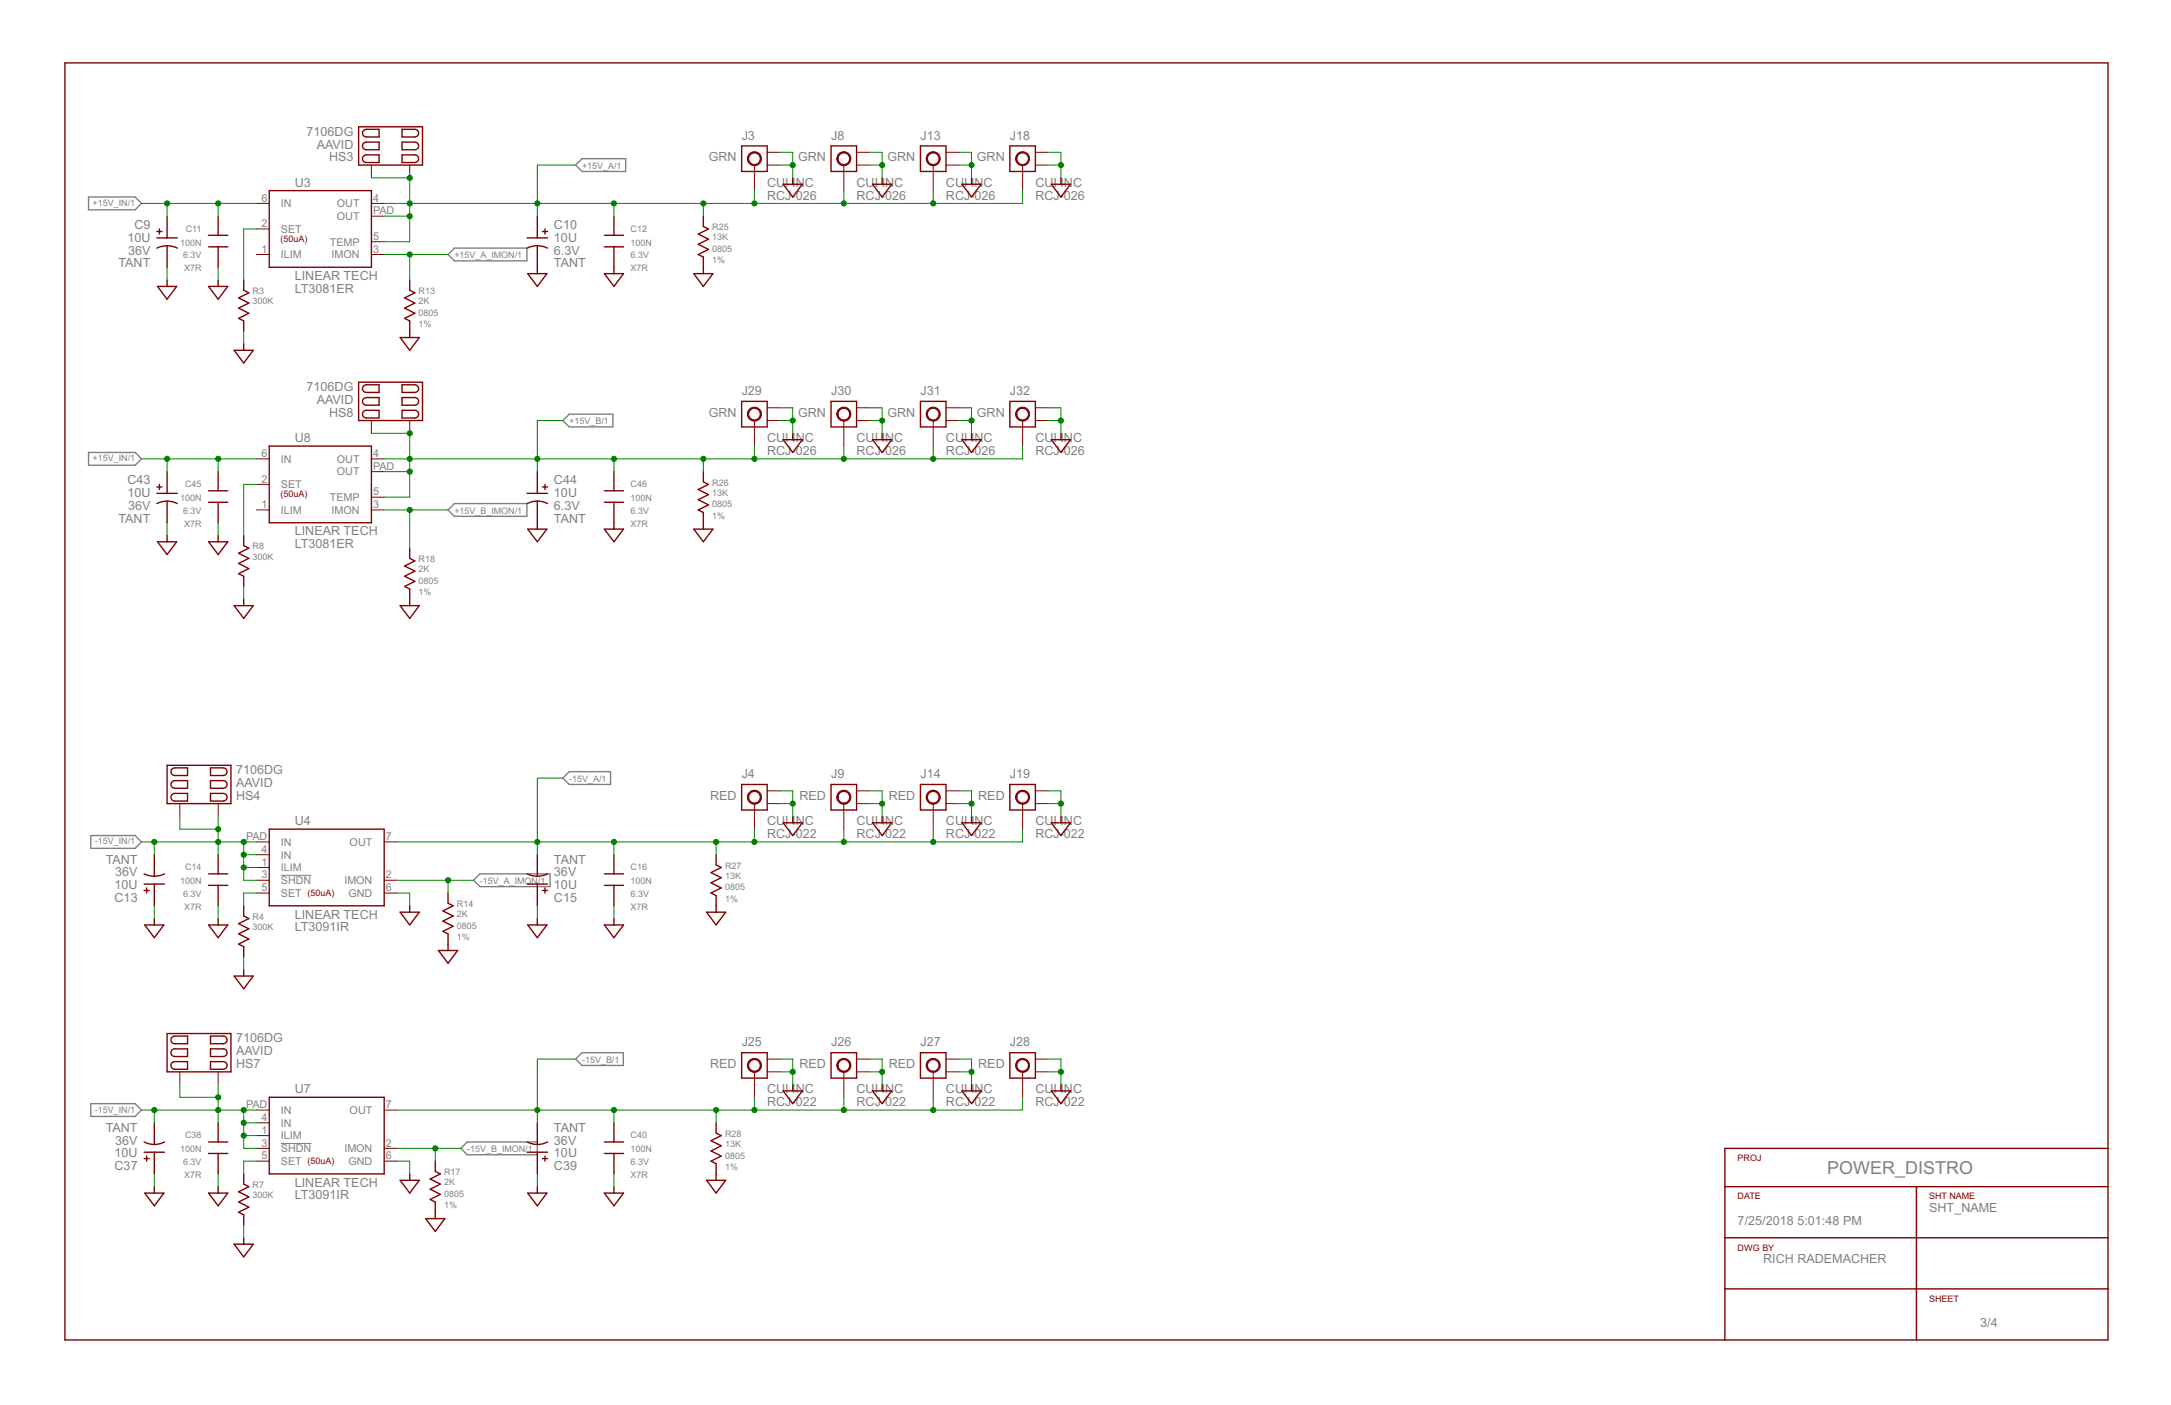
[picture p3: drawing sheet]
<svg xmlns="http://www.w3.org/2000/svg" width="432mm" height="279mm" viewBox="0 0 432 279" stroke-linecap="round" stroke-linejoin="round" font-family="sans-serif">
<defs><g id="words">
<text font-size="4" fill="#808080" x="363.4" y="233.5">POWER_DISTRO</text>
<g font-size="2.8" fill="#808080">
<text x="61" y="27">7106DG</text>
<text x="63" y="29.5">AAVID</text>
<text x="147.5" y="27.8">J3</text>
<text x="165.3" y="27.8">J8</text>
<text x="183.1" y="27.8">J13</text>
<text x="200.8" y="27.8">J18</text>
<text x="65.4" y="32.1">HS3</text>
<text x="141" y="32.1">GRN</text>
<text x="158.7" y="32.1">GRN</text>
<text x="176.5" y="32.1">GRN</text>
<text x="194.3" y="32.1">GRN</text>
<text x="58.6" y="37.2">U3</text>
<text x="152.6" y="37.2">CUI INC</text>
<text x="152.6" y="39.7">RCJ-026</text>
<text x="170.4" y="37.2">CUI INC</text>
<text x="170.4" y="39.7">RCJ-026</text>
<text x="188.2" y="37.2">CUI INC</text>
<text x="188.2" y="39.7">RCJ-026</text>
<text x="205.9" y="37.2">CUI INC</text>
<text x="205.9" y="39.7">RCJ-026</text>
<text x="26.7" y="45.5">C9</text>
<text x="110.2" y="45.5">C10</text>
<text x="23.6" y="53.1">TANT</text>
<text x="25.3" y="48.1">10U</text>
<text x="25.5" y="50.6">36V</text>
<text x="110.2" y="48.1">10U</text>
<text x="110.2" y="50.6">6.3V</text>
<text x="110.2" y="53.1">TANT</text>
<text x="58.6" y="55.7">LINEAR TECH</text>
<text x="58.6" y="58.2">LT3081ER</text>
<text x="61" y="77.8">7106DG</text>
<text x="63" y="80.3">AAVID</text>
<text x="65.4" y="82.9">HS8</text>
<text x="141" y="82.9">GRN</text>
<text x="147.5" y="78.5">J29</text>
<text x="158.7" y="82.9">GRN</text>
<text x="165.3" y="78.5">J30</text>
<text x="176.5" y="82.9">GRN</text>
<text x="183.1" y="78.5">J31</text>
<text x="194.3" y="82.9">GRN</text>
<text x="200.8" y="78.5">J32</text>
<text x="58.6" y="87.9">U8</text>
<text x="152.6" y="87.9">CUI INC</text>
<text x="170.4" y="87.9">CUI INC</text>
<text x="188.2" y="87.9">CUI INC</text>
<text x="205.9" y="87.9">CUI INC</text>
<text x="152.6" y="90.5">RCJ-026</text>
<text x="170.4" y="90.5">RCJ-026</text>
<text x="188.2" y="90.5">RCJ-026</text>
<text x="205.9" y="90.5">RCJ-026</text>
<text x="25.3" y="96.3">C43</text>
<text x="25.3" y="98.9">10U</text>
<text x="25.5" y="101.4">36V</text>
<text x="110.2" y="96.3">C44</text>
<text x="110.2" y="98.9">10U</text>
<text x="110.2" y="101.4">6.3V</text>
<text x="23.6" y="103.9">TANT</text>
<text x="58.6" y="106.5">LINEAR TECH</text>
<text x="110.2" y="103.9">TANT</text>
<text x="58.6" y="109">LT3081ER</text>
<text x="46.9" y="154">7106DG</text>
<text x="147.5" y="154.7">J4</text>
<text x="165.3" y="154.7">J9</text>
<text x="183.1" y="154.7">J14</text>
<text x="200.8" y="154.7">J19</text>
<text x="46.9" y="156.5">AAVID</text>
<text x="46.9" y="159">HS4</text>
<text x="141.2" y="159">RED</text>
<text x="159" y="159">RED</text>
<text x="176.8" y="159">RED</text>
<text x="194.6" y="159">RED</text>
<text x="58.6" y="164.1">U4</text>
<text x="152.6" y="164.1">CUI INC</text>
<text x="152.6" y="166.7">RCJ-022</text>
<text x="170.4" y="164.1">CUI INC</text>
<text x="170.4" y="166.7">RCJ-022</text>
<text x="188.2" y="164.1">CUI INC</text>
<text x="188.2" y="166.7">RCJ-022</text>
<text x="205.9" y="164.1">CUI INC</text>
<text x="205.9" y="166.7">RCJ-022</text>
<text x="21" y="171.7">TANT</text>
<text x="110.2" y="171.7">TANT</text>
<text x="22.8" y="179.4">C13</text>
<text x="22.8" y="176.8">10U</text>
<text x="22.9" y="174.3">36V</text>
<text x="110.2" y="179.4">C15</text>
<text x="110.2" y="176.8">10U</text>
<text x="110.2" y="174.3">36V</text>
<text x="58.6" y="182.7">LINEAR TECH</text>
<text x="58.6" y="185.2">LT3091IR</text>
<text x="46.9" y="209.8">AAVID</text>
<text x="46.9" y="207.3">7106DG</text>
<text x="147.5" y="208.1">J25</text>
<text x="165.3" y="208.1">J26</text>
<text x="183.1" y="208.1">J27</text>
<text x="200.8" y="208.1">J28</text>
<text x="46.9" y="212.4">HS7</text>
<text x="141.2" y="212.4">RED</text>
<text x="159" y="212.4">RED</text>
<text x="176.8" y="212.4">RED</text>
<text x="194.6" y="212.4">RED</text>
<text x="58.6" y="217.5">U7</text>
<text x="152.6" y="217.5">CUI INC</text>
<text x="152.6" y="220">RCJ-022</text>
<text x="170.4" y="217.5">CUI INC</text>
<text x="170.4" y="220">RCJ-022</text>
<text x="188.2" y="217.5">CUI INC</text>
<text x="188.2" y="220">RCJ-022</text>
<text x="205.9" y="217.5">CUI INC</text>
<text x="205.9" y="220">RCJ-022</text>
<text x="21" y="225.1">TANT</text>
<text x="22.9" y="227.6">36V</text>
<text x="110.2" y="227.6">36V</text>
<text x="110.2" y="225.1">TANT</text>
<text x="22.8" y="232.7">C37</text>
<text x="22.8" y="230.2">10U</text>
<text x="110.2" y="232.7">C39</text>
<text x="110.2" y="230.2">10U</text>
<text x="58.6" y="236">LINEAR TECH</text>
<text x="58.6" y="238.5">LT3091IR</text>
<text x="345.6" y="243.6">7/25/2018</text>
<text x="357.5" y="243.6">5:01:48 PM</text>
<text x="383.7" y="241.1">SHT_NAME</text>
<text x="350.7" y="251.2">RICH RADEMACHER</text>
<text x="393.9" y="263.9">3/4</text>
</g>
<g font-size="2.4" fill="#808080">
<text x="52" y="40.1">6</text>
<text x="55.9" y="41.2">IN</text>
<text x="67" y="41.2">OUT</text>
<text x="74.2" y="40.1">4</text>
<text x="52" y="45.2">2</text>
<text x="55.9" y="46.3">SET</text>
<text x="67" y="43.8">OUT</text>
<text x="74.2" y="47.7">5</text>
<text x="74.2" y="42.6">PAD</text>
<text x="52" y="50.3">1</text>
<text x="55.9" y="51.4">ILIM</text>
<text x="65.6" y="48.8">TEMP</text>
<text x="66" y="51.4">IMON</text>
<text x="74.2" y="50.3">3</text>
<text x="52" y="90.9">6</text>
<text x="52" y="96">2</text>
<text x="55.9" y="92">IN</text>
<text x="67" y="92">OUT</text>
<text x="67" y="94.5">OUT</text>
<text x="74.2" y="90.9">4</text>
<text x="74.2" y="93.4">PAD</text>
<text x="52" y="101">1</text>
<text x="55.9" y="97.1">SET</text>
<text x="65.6" y="99.6">TEMP</text>
<text x="74.2" y="98.5">5</text>
<text x="74.2" y="101">3</text>
<text x="55.9" y="102.2">ILIM</text>
<text x="66" y="102.2">IMON</text>
<text x="49" y="167.1">PAD</text>
<text x="76.8" y="167.1">7</text>
<text x="52" y="172.2">1</text>
<text x="52" y="169.6">4</text>
<text x="55.9" y="168.2">IN</text>
<text x="55.9" y="173.3">ILIM</text>
<text x="55.9" y="170.7">IN</text>
<text x="69.5" y="168.2">OUT</text>
<text x="52" y="177.2">5</text>
<text x="52" y="174.7">3</text>
<text x="55.9" y="178.3">SET</text>
<text x="55.9" y="175.8">SHDN</text>
<text x="68.5" y="175.8">IMON</text>
<text x="69.3" y="178.3">GND</text>
<text x="76.8" y="174.7">2</text>
<text x="76.8" y="177.2">6</text>
<text x="49" y="220.4">PAD</text>
<text x="55.9" y="221.5">IN</text>
<text x="69.5" y="221.5">OUT</text>
<text x="76.8" y="220.4">7</text>
<text x="52" y="225.5">1</text>
<text x="52" y="222.9">4</text>
<text x="55.9" y="226.6">ILIM</text>
<text x="55.9" y="224.1">IN</text>
<text x="52" y="230.6">5</text>
<text x="52" y="228">3</text>
<text x="55.9" y="231.7">SET</text>
<text x="55.9" y="229.1">SHDN</text>
<text x="68.5" y="229.1">IMON</text>
<text x="69.3" y="231.7">GND</text>
<text x="76.8" y="228">2</text>
<text x="76.8" y="230.6">6</text>
</g>
<g font-size="2" fill="#808080">
<text x="115.8" y="33.6">+15V_A/1</text>
<text x="18.4" y="41">+15V_IN/1</text>
<text x="37" y="46">C11</text>
<text x="125.4" y="46">C12</text>
<text x="141.7" y="47.8">13K</text>
<text x="141.7" y="45.8">R25</text>
<text x="35.8" y="48.8">100N</text>
<text x="36.4" y="51.4">6.3V</text>
<text x="36.6" y="53.9">X7R</text>
<text x="90.4" y="51.4">+15V_A_IMON/1</text>
<text x="125.4" y="48.8">100N</text>
<text x="125.4" y="51.4">6.3V</text>
<text x="125.4" y="53.9">X7R</text>
<text x="141.7" y="50.1">0805</text>
<text x="141.7" y="52.4">1%</text>
<text x="50.2" y="58.5">R3</text>
<text x="83.3" y="58.5">R13</text>
<text x="50.2" y="60.5">300K</text>
<text x="83.3" y="60.5">2K</text>
<text x="83.3" y="62.8">0805</text>
<text x="83.3" y="65.1">1%</text>
<text x="113.2" y="84.4">+15V_B/1</text>
<text x="18.4" y="91.8">+15V_IN/1</text>
<text x="35.8" y="99.6">100N</text>
<text x="36.8" y="96.8">C45</text>
<text x="125.4" y="96.8">C46</text>
<text x="125.4" y="99.6">100N</text>
<text x="141.7" y="98.6">13K</text>
<text x="141.7" y="96.6">R26</text>
<text x="141.7" y="100.9">0805</text>
<text x="36.4" y="102.2">6.3V</text>
<text x="36.6" y="104.7">X7R</text>
<text x="90.4" y="102.2">+15V_B_IMON/1</text>
<text x="125.4" y="102.2">6.3V</text>
<text x="125.4" y="104.7">X7R</text>
<text x="141.7" y="103.2">1%</text>
<text x="50.2" y="111.3">300K</text>
<text x="50.2" y="109.3">R8</text>
<text x="83.3" y="113.8">2K</text>
<text x="83.3" y="111.8">R18</text>
<text x="83.3" y="116.1">0805</text>
<text x="83.3" y="118.4">1%</text>
<text x="113.2" y="155.5">-15V_A/1</text>
<text x="18.9" y="167.9">-15V_IN/1</text>
<text x="36.8" y="173">C14</text>
<text x="125.4" y="173">C16</text>
<text x="144.2" y="172.8">R27</text>
<text x="35.8" y="175.8">100N</text>
<text x="36.4" y="178.3">6.3V</text>
<text x="95.5" y="175.8">-15V_A_IMON/1</text>
<text x="125.4" y="175.8">100N</text>
<text x="125.4" y="178.3">6.3V</text>
<text x="144.2" y="174.8">13K</text>
<text x="144.2" y="177.1">0805</text>
<text x="144.2" y="179.4">1%</text>
<text x="36.6" y="180.9">X7R</text>
<text x="50.2" y="184.9">300K</text>
<text x="50.2" y="182.9">R4</text>
<text x="90.9" y="182.4">2K</text>
<text x="90.9" y="180.4">R14</text>
<text x="90.9" y="184.7">0805</text>
<text x="125.4" y="180.9">X7R</text>
<text x="90.9" y="187">1%</text>
<text x="115.8" y="211.4">-15V_B/1</text>
<text x="18.9" y="221.3">-15V_IN/1</text>
<text x="36.8" y="226.3">C38</text>
<text x="125.4" y="226.3">C40</text>
<text x="144.2" y="226.1">R28</text>
<text x="35.8" y="229.1">100N</text>
<text x="36.4" y="231.7">6.3V</text>
<text x="88.3" y="233.7">R17</text>
<text x="92.9" y="229.1">-15V_B_IMON/1</text>
<text x="125.4" y="229.1">100N</text>
<text x="125.4" y="231.7">6.3V</text>
<text x="144.2" y="228.1">13K</text>
<text x="144.2" y="230.4">0805</text>
<text x="144.2" y="232.7">1%</text>
<text x="36.6" y="234.2">X7R</text>
<text x="50.2" y="238.3">300K</text>
<text x="50.2" y="236.2">R7</text>
<text x="88.3" y="235.7">2K</text>
<text x="88.3" y="238">0805</text>
<text x="125.4" y="234.2">X7R</text>
<text x="88.3" y="240.3">1%</text>
</g>
<g font-size="2" fill="#800000">
<text x="55.8" y="48.1">(50uA)</text>
<text x="55.8" y="98.9">(50uA)</text>
<text x="61.2" y="178.1">(50uA)</text>
<text x="61.2" y="231.4">(50uA)</text>
<text x="345.6" y="230.9">PROJ</text>
<text x="345.6" y="238.5">DATE</text>
<text x="383.7" y="238.5">SHT NAME</text>
<text x="345.6" y="248.7">DWG BY</text>
<text x="383.7" y="258.8">SHEET</text>
</g>
</g></defs>
<g fill="#808080" stroke="#808080" stroke-width=".2">
<path d="M55.9 174.1h6z"/>
<path d="M55.9 227.4h6z"/>
</g>
<g fill="#808080" stroke="#808080" stroke-width=".28">
<path d="M28.2 40.4l-1.3 1.3z"/>
<path d="M17.6 41.7h9.3z"/>
<path d="M26.9 39.2l1.3 1.2z"/>
<path d="M17.6 39.2h9.3z"/>
<path d="M17.6 39.2v2.5z"/>
<path d="M28.2 91.2l-1.3 1.3z"/>
<path d="M17.6 92.5h9.3z"/>
<path d="M26.9 90l1.3 1.2z"/>
<path d="M17.6 90h9.3z"/>
<path d="M17.6 90v2.5z"/>
<path d="M28.2 167.4l-1.3 1.3z"/>
<path d="M18.1 168.7h8.8z"/>
<path d="M26.9 166.2l1.3 1.2z"/>
<path d="M18.1 166.2h8.8z"/>
<path d="M18.1 166.2v2.5z"/>
<path d="M28.2 220.7l-1.3 1.3z"/>
<path d="M18.1 222h8.8z"/>
<path d="M26.9 219.5l1.3 1.2z"/>
<path d="M18.1 219.5h8.8z"/>
<path d="M18.1 219.5v2.5z"/>
<path d="M114.5 32.8l1.3-1.2z"/>
<path d="M115.8 31.6h8.6z"/>
<path d="M114.5 32.8l1.3 1.3z"/>
<path d="M115.8 34.1h8.6z"/>
<path d="M124.4 31.6v2.5z"/>
<path d="M112 83.6l1.2-1.2z"/>
<path d="M113.2 82.4h8.7z"/>
<path d="M112 83.6l1.2 1.3z"/>
<path d="M113.2 84.9h8.7z"/>
<path d="M121.9 82.4v2.5z"/>
<path d="M112 154.7l1.2-1.2z"/>
<path d="M113.2 153.5h8.2z"/>
<path d="M112 154.7l1.2 1.3z"/>
<path d="M113.2 156h8.2z"/>
<path d="M121.4 153.5v2.5z"/>
<path d="M114.5 210.6l1.3-1.3z"/>
<path d="M115.8 209.3h8.2z"/>
<path d="M114.5 210.6l1.3 1.3z"/>
<path d="M115.8 211.9h8.2z"/>
<path d="M124 209.3v2.6z"/>
<path d="M89.1 50.6l1.3-1.3z"/>
<path d="M90.4 49.3h14.4z"/>
<path d="M89.1 50.6l1.3 1.3z"/>
<path d="M90.4 51.9h14.4z"/>
<path d="M104.8 49.3v2.6z"/>
<path d="M89.1 101.4l1.3-1.3z"/>
<path d="M90.4 100.1h14.4z"/>
<path d="M89.1 101.4l1.3 1.3z"/>
<path d="M90.4 102.7h14.4z"/>
<path d="M104.8 100.1v2.6z"/>
<path d="M94.2 175l1.3-1.2z"/>
<path d="M95.5 173.8h13.9z"/>
<path d="M94.2 175l1.3 1.3z"/>
<path d="M95.5 176.3h13.9z"/>
<path d="M109.4 173.8v2.5z"/>
<path d="M91.7 228.4l1.2-1.3z"/>
<path d="M92.9 227.1h14z"/>
<path d="M91.7 228.4l1.2 1.2z"/>
<path d="M92.9 229.6h14z"/>
<path d="M106.9 227.1v2.5z"/>
</g>
<g fill="#800000" stroke="#800000" stroke-width=".28">
<path d="M12.9 266.5h330.2z"/>
<path d="M419.3 256.3v10.2z"/>
<path d="M419.3 246.1v10.2z"/>
<path d="M419.3 236v10.1z"/>
<path d="M419.3 228.4v7.6z"/>
<path d="M419.3 12.5v215.9z"/>
<path d="M12.9 12.5h406.4z"/>
<path d="M12.9 12.5v254z"/>
<path d="M381.2 266.5h38.1z"/>
<path d="M343.1 266.5h38.1z"/>
<path d="M343.1 256.3v10.2z"/>
<path d="M343.1 246.1v10.2z"/>
<path d="M343.1 236v10.1z"/>
<path d="M343.1 228.4v7.6z"/>
<path d="M343.1 228.4h76.2z"/>
<path d="M343.1 236h38.1z"/>
<path d="M381.2 236h38.1z"/>
<path d="M343.1 246.1h76.2z"/>
<path d="M343.1 256.3h76.2z"/>
<path d="M381.2 236v30.5z"/>
<path d="M147.5 29h5.1z"/>
<path d="M152.6 29v5.1z"/>
<path d="M147.5 34.1h5.1z"/>
<path d="M147.5 29v5.1z"/>
<path d="M147.5 156h5.1z"/>
<path d="M152.6 156v5.1z"/>
<path d="M147.5 161.1h5.1z"/>
<path d="M147.5 156v5.1z"/>
<path d="M157.7 35.4v1.2z"/>
<path d="M157.7 36.6h1.9z"/>
<path d="M159.6 36.6l-1.9 2.6z"/>
<path d="M155.8 36.6l1.9 2.6z"/>
<path d="M155.8 36.6h1.9z"/>
<path d="M157.7 162.3v1.3z"/>
<path d="M157.7 163.6h1.9z"/>
<path d="M159.6 163.6l-1.9 2.6z"/>
<path d="M155.8 163.6l1.9 2.6z"/>
<path d="M155.8 163.6h1.9z"/>
<path d="M165.3 29h5.1z"/>
<path d="M170.4 29v5.1z"/>
<path d="M165.3 34.1h5.1z"/>
<path d="M165.3 29v5.1z"/>
<path d="M165.3 156h5.1z"/>
<path d="M170.4 156v5.1z"/>
<path d="M165.3 161.1h5.1z"/>
<path d="M165.3 156v5.1z"/>
<path d="M175.5 35.4v1.2z"/>
<path d="M175.5 36.6h1.9z"/>
<path d="M177.4 36.6l-1.9 2.6z"/>
<path d="M173.5 36.6l2 2.6z"/>
<path d="M173.5 36.6h2z"/>
<path d="M175.5 162.3v1.3z"/>
<path d="M175.5 163.6h1.9z"/>
<path d="M177.4 163.6l-1.9 2.6z"/>
<path d="M173.5 163.6l2 2.6z"/>
<path d="M173.5 163.6h2z"/>
<path d="M183.1 29h5.1z"/>
<path d="M188.2 29v5.1z"/>
<path d="M183.1 34.1h5.1z"/>
<path d="M183.1 29v5.1z"/>
<path d="M183.1 156h5.1z"/>
<path d="M188.2 156v5.1z"/>
<path d="M183.1 161.1h5.1z"/>
<path d="M183.1 156v5.1z"/>
<path d="M193.2 35.4v1.2z"/>
<path d="M193.2 36.6h1.9z"/>
<path d="M195.1 36.6l-1.9 2.6z"/>
<path d="M191.3 36.6l1.9 2.6z"/>
<path d="M191.3 36.6h1.9z"/>
<path d="M193.2 162.3v1.3z"/>
<path d="M193.2 163.6h1.9z"/>
<path d="M195.1 163.6l-1.9 2.6z"/>
<path d="M191.3 163.6l1.9 2.6z"/>
<path d="M191.3 163.6h1.9z"/>
<path d="M200.9 29h5z"/>
<path d="M205.9 29v5.1z"/>
<path d="M200.9 34.1h5z"/>
<path d="M200.9 29v5.1z"/>
<path d="M200.9 156h5z"/>
<path d="M205.9 156v5.1z"/>
<path d="M200.9 161.1h5z"/>
<path d="M200.9 156v5.1z"/>
<path d="M211 35.4v1.2z"/>
<path d="M211 36.6h1.9z"/>
<path d="M212.9 36.6l-1.9 2.6z"/>
<path d="M209.1 36.6l1.9 2.6z"/>
<path d="M209.1 36.6h1.9z"/>
<path d="M211 162.3v1.3z"/>
<path d="M211 163.6h1.9z"/>
<path d="M212.9 163.6l-1.9 2.6z"/>
<path d="M209.1 163.6l1.9 2.6z"/>
<path d="M209.1 163.6h1.9z"/>
<path d="M53.6 37.9h20.3z"/>
<path d="M73.9 37.9v15.2z"/>
<path d="M53.6 53.1h20.3z"/>
<path d="M53.6 37.9v15.2z"/>
<path d="M33.2 43v4.3z"/>
<path d="M31.2 47.3h2z"/>
<path d="M33.2 47.3h2.1z"/>
<path d="M33.2 48.8v4.3z"/>
<path d="M31.7 45.5v1z"/>
<path d="M31.2 46h1z"/>
<path d="M106.9 43v4.3z"/>
<path d="M106.9 47.3h2z"/>
<path d="M104.8 47.3h2.1z"/>
<path d="M106.9 48.8v4.3z"/>
<path d="M108.4 45.5v1z"/>
<path d="M107.9 46h1z"/>
<path d="M43.4 43v3.8z"/>
<path d="M41.5 46.8h1.9z"/>
<path d="M43.4 46.8h1.9z"/>
<path d="M41.5 49.1h1.9z"/>
<path d="M43.4 49.1h1.9z"/>
<path d="M43.4 49.1v4z"/>
<path d="M122.1 43v3.8z"/>
<path d="M122.1 46.8h1.9z"/>
<path d="M120.2 46.8h1.9z"/>
<path d="M122.1 49.1h1.9z"/>
<path d="M120.2 49.1h1.9z"/>
<path d="M122.1 49.1v4z"/>
<path d="M48.5 55.7v2z"/>
<path d="M48.5 57.7l1 .5z"/>
<path d="M47.5 59.2l2-1z"/>
<path d="M47.5 59.2l2 1.1z"/>
<path d="M47.5 61.3l2-1z"/>
<path d="M47.5 61.3l2 1z"/>
<path d="M47.5 63.3l2-1z"/>
<path d="M47.5 63.3l1 .5z"/>
<path d="M48.5 63.8v2z"/>
<path d="M48.5 68.4v1.3z"/>
<path d="M48.5 69.7h1.9z"/>
<path d="M50.4 69.7l-1.9 2.5z"/>
<path d="M46.6 69.7l1.9 2.5z"/>
<path d="M46.6 69.7h1.9z"/>
<path d="M106.9 53.1v1.3z"/>
<path d="M106.9 54.4h1.9z"/>
<path d="M108.8 54.4l-1.9 2.6z"/>
<path d="M105 54.4l1.9 2.6z"/>
<path d="M105 54.4h1.9z"/>
<path d="M122.1 53.1v1.3z"/>
<path d="M122.1 54.4h1.9z"/>
<path d="M124 54.4l-1.9 2.6z"/>
<path d="M120.2 54.4l1.9 2.6z"/>
<path d="M120.2 54.4h1.9z"/>
<path d="M43.4 55.7v1.3z"/>
<path d="M43.4 57h1.9z"/>
<path d="M45.3 57l-1.9 2.5z"/>
<path d="M41.5 57l1.9 2.5z"/>
<path d="M41.5 57h1.9z"/>
<path d="M33.2 55.7v1.3z"/>
<path d="M33.2 57h1.9z"/>
<path d="M35.1 57l-1.9 2.5z"/>
<path d="M31.3 57l1.9 2.5z"/>
<path d="M31.3 57h1.9z"/>
<path d="M71.3 32.8h12.7z"/>
<path d="M71.3 25.2v7.6z"/>
<path d="M71.3 25.2h12.7z"/>
<path d="M84 25.2v7.6z"/>
<path d="M80 32.3h2.5z"/>
<path d="M80 30.8v1.5z"/>
<path d="M80 30.8h2.5z"/>
<path d="M80 29.8h2.5z"/>
<path d="M80 28.3v1.5z"/>
<path d="M80 28.3h2.5z"/>
<path d="M72.9 32.3h2.5z"/>
<path d="M75.4 30.8v1.5z"/>
<path d="M72.9 30.8h2.5z"/>
<path d="M72.9 29.8h2.5z"/>
<path d="M75.4 28.3v1.5z"/>
<path d="M72.9 28.3h2.5z"/>
<path d="M80 27.2h2.5z"/>
<path d="M80 25.7v1.5z"/>
<path d="M80 25.7h2.5z"/>
<path d="M72.9 27.2h2.5z"/>
<path d="M75.4 25.7v1.5z"/>
<path d="M72.9 25.7h2.5z"/>
<path d="M53.6 164.9h22.8z"/>
<path d="M76.4 164.9v15.2z"/>
<path d="M53.6 180.1h22.8z"/>
<path d="M53.6 164.9v15.2z"/>
<path d="M30.7 175.8v4.3z"/>
<path d="M28.7 175.8h2z"/>
<path d="M30.7 175.8h2z"/>
<path d="M30.7 170v4.3z"/>
<path d="M29.2 176.6v1z"/>
<path d="M28.7 177.1h1z"/>
<path d="M43.4 170v3.8z"/>
<path d="M41.5 173.8h1.9z"/>
<path d="M43.4 173.8h1.9z"/>
<path d="M41.5 176.1h1.9z"/>
<path d="M43.4 176.1h1.9z"/>
<path d="M43.4 176.1v4z"/>
<path d="M48.5 180.1v2.1z"/>
<path d="M48.5 182.2l1 .5z"/>
<path d="M47.5 183.7l2-1z"/>
<path d="M47.5 183.7l2 1z"/>
<path d="M47.5 185.7l2-1z"/>
<path d="M47.5 185.7l2 1z"/>
<path d="M47.5 187.7l2-1z"/>
<path d="M47.5 187.7l1 .6z"/>
<path d="M48.5 188.3v2z"/>
<path d="M106.9 175.8v4.3z"/>
<path d="M106.9 175.8h2z"/>
<path d="M104.8 175.8h2.1z"/>
<path d="M106.9 170v4.3z"/>
<path d="M108.4 176.6v1z"/>
<path d="M107.9 177.1h1z"/>
<path d="M122.1 170v3.8z"/>
<path d="M122.1 173.8h1.9z"/>
<path d="M120.2 173.8h1.9z"/>
<path d="M122.1 176.1h1.9z"/>
<path d="M120.2 176.1h1.9z"/>
<path d="M122.1 176.1v4z"/>
<path d="M33.2 159.8h12.7z"/>
<path d="M45.9 152.2v7.6z"/>
<path d="M33.2 152.2h12.7z"/>
<path d="M33.2 152.2v7.6z"/>
<path d="M34.8 159.3h2.5z"/>
<path d="M37.3 157.8v1.5z"/>
<path d="M34.8 157.8h2.5z"/>
<path d="M34.8 156.8h2.5z"/>
<path d="M37.3 155.2v1.6z"/>
<path d="M34.8 155.2h2.5z"/>
<path d="M41.9 159.3h2.5z"/>
<path d="M41.9 157.8v1.5z"/>
<path d="M41.9 157.8h2.5z"/>
<path d="M41.9 156.8h2.5z"/>
<path d="M41.9 155.2v1.6z"/>
<path d="M41.9 155.2h2.5z"/>
<path d="M34.8 154.2h2.5z"/>
<path d="M37.3 152.7v1.5z"/>
<path d="M34.8 152.7h2.5z"/>
<path d="M41.9 154.2h2.5z"/>
<path d="M41.9 152.7v1.5z"/>
<path d="M41.9 152.7h2.5z"/>
<path d="M30.7 182.7v1.2z"/>
<path d="M30.7 183.9h1.9z"/>
<path d="M32.6 183.9l-1.9 2.6z"/>
<path d="M28.8 183.9l1.9 2.6z"/>
<path d="M28.8 183.9h1.9z"/>
<path d="M43.4 182.7v1.2z"/>
<path d="M43.4 183.9h1.9z"/>
<path d="M45.3 183.9l-1.9 2.6z"/>
<path d="M41.5 183.9l1.9 2.6z"/>
<path d="M41.5 183.9h1.9z"/>
<path d="M48.5 192.8v1.3z"/>
<path d="M48.5 194.1h1.9z"/>
<path d="M50.4 194.1l-1.9 2.5z"/>
<path d="M46.6 194.1l1.9 2.5z"/>
<path d="M46.6 194.1h1.9z"/>
<path d="M106.9 182.7v1.2z"/>
<path d="M106.9 183.9h1.9z"/>
<path d="M108.8 183.9l-1.9 2.6z"/>
<path d="M105 183.9l1.9 2.6z"/>
<path d="M105 183.9h1.9z"/>
<path d="M122.1 182.7v1.2z"/>
<path d="M122.1 183.9h1.9z"/>
<path d="M124 183.9l-1.9 2.6z"/>
<path d="M120.2 183.9l1.9 2.6z"/>
<path d="M120.2 183.9h1.9z"/>
<path d="M81.5 180.1v1.3z"/>
<path d="M81.5 181.4h1.9z"/>
<path d="M83.4 181.4l-1.9 2.5z"/>
<path d="M79.6 181.4l1.9 2.5z"/>
<path d="M79.6 181.4h1.9z"/>
<path d="M147.5 209.3h5.1z"/>
<path d="M152.6 209.3v5.1z"/>
<path d="M147.5 214.4h5.1z"/>
<path d="M147.5 209.3v5.1z"/>
<path d="M157.7 215.7v1.2z"/>
<path d="M157.7 216.9h1.9z"/>
<path d="M159.6 216.9l-1.9 2.6z"/>
<path d="M155.8 216.9l1.9 2.6z"/>
<path d="M155.8 216.9h1.9z"/>
<path d="M165.3 209.3h5.1z"/>
<path d="M170.4 209.3v5.1z"/>
<path d="M165.3 214.4h5.1z"/>
<path d="M165.3 209.3v5.1z"/>
<path d="M175.5 215.7v1.2z"/>
<path d="M175.5 216.9h1.9z"/>
<path d="M177.4 216.9l-1.9 2.6z"/>
<path d="M173.5 216.9l2 2.6z"/>
<path d="M173.5 216.9h2z"/>
<path d="M183.1 209.3h5.1z"/>
<path d="M188.2 209.3v5.1z"/>
<path d="M183.1 214.4h5.1z"/>
<path d="M183.1 209.3v5.1z"/>
<path d="M193.2 215.7v1.2z"/>
<path d="M193.2 216.9h1.9z"/>
<path d="M195.1 216.9l-1.9 2.6z"/>
<path d="M191.3 216.9l1.9 2.6z"/>
<path d="M191.3 216.9h1.9z"/>
<path d="M200.9 209.3h5z"/>
<path d="M205.9 209.3v5.1z"/>
<path d="M200.9 214.4h5z"/>
<path d="M200.9 209.3v5.1z"/>
<path d="M211 215.7v1.2z"/>
<path d="M211 216.9h1.9z"/>
<path d="M212.9 216.9l-1.9 2.6z"/>
<path d="M209.1 216.9l1.9 2.6z"/>
<path d="M209.1 216.9h1.9z"/>
<path d="M53.6 218.2h22.8z"/>
<path d="M76.4 218.2v15.2z"/>
<path d="M53.6 233.4h22.8z"/>
<path d="M53.6 218.2v15.2z"/>
<path d="M30.7 229.1v4.3z"/>
<path d="M28.7 229.1h2z"/>
<path d="M30.7 229.1h2z"/>
<path d="M30.7 223.3v4.3z"/>
<path d="M29.2 229.9v1z"/>
<path d="M28.7 230.4h1z"/>
<path d="M43.4 223.3v3.8z"/>
<path d="M41.5 227.1h1.9z"/>
<path d="M43.4 227.1h1.9z"/>
<path d="M41.5 229.4h1.9z"/>
<path d="M43.4 229.4h1.9z"/>
<path d="M43.4 229.4v4z"/>
<path d="M48.5 233.4v2.1z"/>
<path d="M48.5 235.5l1 .5z"/>
<path d="M47.5 237l2-1z"/>
<path d="M47.5 237l2 1z"/>
<path d="M47.5 239l2-1z"/>
<path d="M47.5 239l2 1.1z"/>
<path d="M47.5 241.1l2-1z"/>
<path d="M47.5 241.1l1 .5z"/>
<path d="M48.5 241.6v2z"/>
<path d="M106.9 229.1v4.3z"/>
<path d="M106.9 229.1h2z"/>
<path d="M104.8 229.1h2.1z"/>
<path d="M106.9 223.3v4.3z"/>
<path d="M108.4 229.9v1z"/>
<path d="M107.9 230.4h1z"/>
<path d="M122.1 223.3v3.8z"/>
<path d="M122.1 227.1h1.9z"/>
<path d="M120.2 227.1h1.9z"/>
<path d="M122.1 229.4h1.9z"/>
<path d="M120.2 229.4h1.9z"/>
<path d="M122.1 229.4v4z"/>
<path d="M33.2 213.1h12.7z"/>
<path d="M45.9 205.5v7.6z"/>
<path d="M33.2 205.5h12.7z"/>
<path d="M33.2 205.5v7.6z"/>
<path d="M34.8 212.6h2.5z"/>
<path d="M37.3 211.1v1.5z"/>
<path d="M34.8 211.1h2.5z"/>
<path d="M34.8 210.1h2.5z"/>
<path d="M37.3 208.6v1.5z"/>
<path d="M34.8 208.6h2.5z"/>
<path d="M41.9 212.6h2.5z"/>
<path d="M41.9 211.1v1.5z"/>
<path d="M41.9 211.1h2.5z"/>
<path d="M41.9 210.1h2.5z"/>
<path d="M41.9 208.6v1.5z"/>
<path d="M41.9 208.6h2.5z"/>
<path d="M34.8 207.6h2.5z"/>
<path d="M37.3 206v1.6z"/>
<path d="M34.8 206h2.5z"/>
<path d="M41.9 207.6h2.5z"/>
<path d="M41.9 206v1.6z"/>
<path d="M41.9 206h2.5z"/>
<path d="M30.7 236v1.3z"/>
<path d="M30.7 237.3h1.9z"/>
<path d="M32.6 237.3l-1.9 2.5z"/>
<path d="M28.8 237.3l1.9 2.5z"/>
<path d="M28.8 237.3h1.9z"/>
<path d="M43.4 236v1.3z"/>
<path d="M43.4 237.3h1.9z"/>
<path d="M45.3 237.3l-1.9 2.5z"/>
<path d="M41.5 237.3l1.9 2.5z"/>
<path d="M41.5 237.3h1.9z"/>
<path d="M48.5 246.1v1.3z"/>
<path d="M48.5 247.4h1.9z"/>
<path d="M50.4 247.4l-1.9 2.6z"/>
<path d="M46.6 247.4l1.9 2.6z"/>
<path d="M46.6 247.4h1.9z"/>
<path d="M106.9 236v1.3z"/>
<path d="M106.9 237.3h1.9z"/>
<path d="M108.8 237.3l-1.9 2.5z"/>
<path d="M105 237.3l1.9 2.5z"/>
<path d="M105 237.3h1.9z"/>
<path d="M122.1 236v1.3z"/>
<path d="M122.1 237.3h1.9z"/>
<path d="M124 237.3l-1.9 2.5z"/>
<path d="M120.2 237.3l1.9 2.5z"/>
<path d="M120.2 237.3h1.9z"/>
<path d="M81.5 233.4v1.3z"/>
<path d="M81.5 234.7h1.9z"/>
<path d="M83.4 234.7l-1.9 2.6z"/>
<path d="M79.6 234.7l1.9 2.6z"/>
<path d="M79.6 234.7h1.9z"/>
<path d="M147.5 79.8h5.1z"/>
<path d="M152.6 79.8v5.1z"/>
<path d="M147.5 84.9h5.1z"/>
<path d="M147.5 79.8v5.1z"/>
<path d="M157.7 86.2v1.2z"/>
<path d="M157.7 87.4h1.9z"/>
<path d="M159.6 87.4l-1.9 2.6z"/>
<path d="M155.8 87.4l1.9 2.6z"/>
<path d="M155.8 87.4h1.9z"/>
<path d="M165.3 79.8h5.1z"/>
<path d="M170.4 79.8v5.1z"/>
<path d="M165.3 84.9h5.1z"/>
<path d="M165.3 79.8v5.1z"/>
<path d="M175.5 86.2v1.2z"/>
<path d="M175.5 87.4h1.9z"/>
<path d="M177.4 87.4l-1.9 2.6z"/>
<path d="M173.5 87.4l2 2.6z"/>
<path d="M173.5 87.4h2z"/>
<path d="M183.1 79.8h5.1z"/>
<path d="M188.2 79.8v5.1z"/>
<path d="M183.1 84.9h5.1z"/>
<path d="M183.1 79.8v5.1z"/>
<path d="M193.2 86.2v1.2z"/>
<path d="M193.2 87.4h1.9z"/>
<path d="M195.1 87.4l-1.9 2.6z"/>
<path d="M191.3 87.4l1.9 2.6z"/>
<path d="M191.3 87.4h1.9z"/>
<path d="M200.9 79.8h5z"/>
<path d="M205.9 79.8v5.1z"/>
<path d="M200.9 84.9h5z"/>
<path d="M200.9 79.8v5.1z"/>
<path d="M211 86.2v1.2z"/>
<path d="M211 87.4h1.9z"/>
<path d="M212.9 87.4l-1.9 2.6z"/>
<path d="M209.1 87.4l1.9 2.6z"/>
<path d="M209.1 87.4h1.9z"/>
<path d="M53.6 88.7h20.3z"/>
<path d="M73.9 88.7v15.2z"/>
<path d="M53.6 103.9h20.3z"/>
<path d="M53.6 88.7v15.2z"/>
<path d="M33.2 93.8v4.3z"/>
<path d="M31.2 98.1h2z"/>
<path d="M33.2 98.1h2.1z"/>
<path d="M33.2 99.6v4.3z"/>
<path d="M31.7 96.3v1z"/>
<path d="M31.2 96.8h1z"/>
<path d="M106.9 93.8v4.3z"/>
<path d="M106.9 98.1h2z"/>
<path d="M104.8 98.1h2.1z"/>
<path d="M106.9 99.6v4.3z"/>
<path d="M108.4 96.3v1z"/>
<path d="M107.9 96.8h1z"/>
<path d="M43.4 93.8v3.8z"/>
<path d="M41.5 97.6h1.9z"/>
<path d="M43.4 97.6h1.9z"/>
<path d="M41.5 99.9h1.9z"/>
<path d="M43.4 99.9h1.9z"/>
<path d="M43.4 99.9v4z"/>
<path d="M122.1 93.8v3.8z"/>
<path d="M122.1 97.6h1.9z"/>
<path d="M120.2 97.6h1.9z"/>
<path d="M122.1 99.9h1.9z"/>
<path d="M120.2 99.9h1.9z"/>
<path d="M122.1 99.9v4z"/>
<path d="M48.5 106.5v2z"/>
<path d="M48.5 108.5l1 .5z"/>
<path d="M47.5 110l2-1z"/>
<path d="M47.5 110l2 1z"/>
<path d="M47.5 112.1l2-1.1z"/>
<path d="M47.5 112.1l2 1z"/>
<path d="M47.5 114.1l2-1z"/>
<path d="M47.5 114.1l1 .5z"/>
<path d="M48.5 114.6v2z"/>
<path d="M48.5 119.2v1.2z"/>
<path d="M48.5 120.4h1.9z"/>
<path d="M50.4 120.4l-1.9 2.6z"/>
<path d="M46.6 120.4l1.9 2.6z"/>
<path d="M46.6 120.4h1.9z"/>
<path d="M106.9 103.9v1.3z"/>
<path d="M106.9 105.2h1.9z"/>
<path d="M108.8 105.2l-1.9 2.5z"/>
<path d="M105 105.2l1.9 2.5z"/>
<path d="M105 105.2h1.9z"/>
<path d="M122.1 103.9v1.3z"/>
<path d="M122.1 105.2h1.9z"/>
<path d="M124 105.2l-1.9 2.5z"/>
<path d="M120.2 105.2l1.9 2.5z"/>
<path d="M120.2 105.2h1.9z"/>
<path d="M43.4 106.5v1.2z"/>
<path d="M43.4 107.7h1.9z"/>
<path d="M45.3 107.7l-1.9 2.6z"/>
<path d="M41.5 107.7l1.9 2.6z"/>
<path d="M41.5 107.7h1.9z"/>
<path d="M33.2 106.5v1.2z"/>
<path d="M33.2 107.7h1.9z"/>
<path d="M35.1 107.7l-1.9 2.6z"/>
<path d="M31.3 107.7l1.9 2.6z"/>
<path d="M31.3 107.7h1.9z"/>
<path d="M71.3 83.6h12.7z"/>
<path d="M71.3 76v7.6z"/>
<path d="M71.3 76h12.7z"/>
<path d="M84 76v7.6z"/>
<path d="M80 83.1h2.5z"/>
<path d="M80 81.6v1.5z"/>
<path d="M80 81.6h2.5z"/>
<path d="M80 80.6h2.5z"/>
<path d="M80 79.1v1.5z"/>
<path d="M80 79.1h2.5z"/>
<path d="M72.9 83.1h2.5z"/>
<path d="M75.4 81.6v1.5z"/>
<path d="M72.9 81.6h2.5z"/>
<path d="M72.9 80.6h2.5z"/>
<path d="M75.4 79.1v1.5z"/>
<path d="M72.9 79.1h2.5z"/>
<path d="M80 78h2.5z"/>
<path d="M80 76.5v1.5z"/>
<path d="M80 76.5h2.5z"/>
<path d="M72.9 78h2.5z"/>
<path d="M75.4 76.5v1.5z"/>
<path d="M72.9 76.5h2.5z"/>
<path d="M81.5 55.7v2z"/>
<path d="M81.5 57.7l1 .5z"/>
<path d="M80.5 59.2l2-1z"/>
<path d="M80.5 59.2l2 1.1z"/>
<path d="M80.5 61.3l2-1z"/>
<path d="M80.5 61.3l2 1z"/>
<path d="M80.5 63.3l2-1z"/>
<path d="M80.5 63.3l1 .5z"/>
<path d="M81.5 63.8v2z"/>
<path d="M89.1 177.6v2z"/>
<path d="M89.1 179.6l1 .5z"/>
<path d="M88.1 181.1l2-1z"/>
<path d="M88.1 181.1l2 1.1z"/>
<path d="M88.1 183.2l2-1z"/>
<path d="M88.1 183.2l2 1z"/>
<path d="M88.1 185.2l2-1z"/>
<path d="M88.1 185.2l1 .5z"/>
<path d="M89.1 185.7v2z"/>
<path d="M86.6 230.9v2z"/>
<path d="M86.6 232.9l1 .5z"/>
<path d="M85.6 234.5l2-1.1z"/>
<path d="M85.6 234.5l2 1z"/>
<path d="M85.6 236.5l2-1z"/>
<path d="M85.6 236.5l2 1z"/>
<path d="M85.6 238.5l2-1z"/>
<path d="M85.6 238.5l1 .5z"/>
<path d="M86.6 239v2.1z"/>
<path d="M81.5 109v2z"/>
<path d="M81.5 111l1 .5z"/>
<path d="M80.5 112.6l2-1.1z"/>
<path d="M80.5 112.6l2 1z"/>
<path d="M80.5 114.6l2-1z"/>
<path d="M80.5 114.6l2 1z"/>
<path d="M80.5 116.6l2-1z"/>
<path d="M80.5 116.6l1 .5z"/>
<path d="M81.5 117.1v2.1z"/>
<path d="M81.5 65.8v1.3z"/>
<path d="M81.5 67.1h1.9z"/>
<path d="M83.4 67.1l-1.9 2.6z"/>
<path d="M79.6 67.1l1.9 2.6z"/>
<path d="M79.6 67.1h1.9z"/>
<path d="M81.5 119.2v1.2z"/>
<path d="M81.5 120.4h1.9z"/>
<path d="M83.4 120.4l-1.9 2.6z"/>
<path d="M79.6 120.4l1.9 2.6z"/>
<path d="M79.6 120.4h1.9z"/>
<path d="M89.1 187.7v1.3z"/>
<path d="M89.1 189h1.9z"/>
<path d="M91 189l-1.9 2.6z"/>
<path d="M87.2 189l1.9 2.6z"/>
<path d="M87.2 189h1.9z"/>
<path d="M86.6 241.1v1.2z"/>
<path d="M86.6 242.3h1.9z"/>
<path d="M88.5 242.3l-1.9 2.6z"/>
<path d="M84.7 242.3l1.9 2.6z"/>
<path d="M84.7 242.3h1.9z"/>
<path d="M139.9 43v2z"/>
<path d="M139.9 45l1 .5z"/>
<path d="M138.9 46.5l2-1z"/>
<path d="M138.9 46.5l2 1.1z"/>
<path d="M138.9 48.6l2-1z"/>
<path d="M138.9 48.6l2 1z"/>
<path d="M138.9 50.6l2-1z"/>
<path d="M138.9 50.6l1 .5z"/>
<path d="M139.9 51.1v2z"/>
<path d="M139.9 93.8v2z"/>
<path d="M139.9 95.8l1 .5z"/>
<path d="M138.9 97.3l2-1z"/>
<path d="M138.9 97.3l2 1.1z"/>
<path d="M138.9 99.4l2-1z"/>
<path d="M138.9 99.4l2 1z"/>
<path d="M138.9 101.4l2-1z"/>
<path d="M138.9 101.4l1 .5z"/>
<path d="M139.9 101.9v2z"/>
<path d="M139.9 53.1v1.3z"/>
<path d="M139.9 54.4h1.9z"/>
<path d="M141.8 54.4l-1.9 2.6z"/>
<path d="M138 54.4l1.9 2.6z"/>
<path d="M138 54.4h1.9z"/>
<path d="M139.9 103.9v1.3z"/>
<path d="M139.9 105.2h1.9z"/>
<path d="M141.8 105.2l-1.9 2.5z"/>
<path d="M138 105.2l1.9 2.5z"/>
<path d="M138 105.2h1.9z"/>
<path d="M142.4 170v2z"/>
<path d="M142.4 172l1 .5z"/>
<path d="M141.4 173.5l2-1z"/>
<path d="M141.4 173.5l2 1z"/>
<path d="M141.4 175.6l2-1.1z"/>
<path d="M141.4 175.6l2 1z"/>
<path d="M141.4 177.6l2-1z"/>
<path d="M141.4 177.6l1 .5z"/>
<path d="M142.4 178.1v2z"/>
<path d="M142.4 180.1v1.3z"/>
<path d="M142.4 181.4h1.9z"/>
<path d="M144.3 181.4l-1.9 2.5z"/>
<path d="M140.5 181.4l1.9 2.5z"/>
<path d="M140.5 181.4h1.9z"/>
<path d="M142.4 223.3v2z"/>
<path d="M142.4 225.3l1 .5z"/>
<path d="M141.4 226.8l2-1z"/>
<path d="M141.4 226.8l2 1.1z"/>
<path d="M141.4 228.9l2-1z"/>
<path d="M141.4 228.9l2 1z"/>
<path d="M141.4 230.9l2-1z"/>
<path d="M141.4 230.9l1 .5z"/>
<path d="M142.4 231.4v2z"/>
<path d="M142.4 233.4v1.3z"/>
<path d="M142.4 234.7h1.9z"/>
<path d="M144.3 234.7l-1.9 2.6z"/>
<path d="M140.5 234.7l1.9 2.6z"/>
<path d="M140.5 234.7h1.9z"/>
</g>
<g fill="#800000" stroke="#800000" stroke-width=".2">
<path d="M150.1 32.8v5.1z"/>
<path d="M152.6 32.8h2.5z"/>
<path d="M152.6 30.3h2.5z"/>
<path d="M150.1 159.8v5.1z"/>
<path d="M152.6 159.8h2.5z"/>
<path d="M152.6 157.3h2.5z"/>
<path d="M167.8 32.8v5.1z"/>
<path d="M170.4 32.8h2.5z"/>
<path d="M170.4 30.3h2.5z"/>
<path d="M167.8 159.8v5.1z"/>
<path d="M170.4 159.8h2.5z"/>
<path d="M170.4 157.3h2.5z"/>
<path d="M185.6 32.8v5.1z"/>
<path d="M188.2 32.8h2.5z"/>
<path d="M188.2 30.3h2.5z"/>
<path d="M185.6 159.8v5.1z"/>
<path d="M188.2 159.8h2.5z"/>
<path d="M188.2 157.3h2.5z"/>
<path d="M203.4 32.8v5.1z"/>
<path d="M205.9 32.8h2.6z"/>
<path d="M205.9 30.3h2.6z"/>
<path d="M203.4 159.8v5.1z"/>
<path d="M205.9 159.8h2.6z"/>
<path d="M205.9 157.3h2.6z"/>
<path d="M51 40.4h2.6z"/>
<path d="M73.9 40.4h2.5z"/>
<path d="M51 45.5h2.6z"/>
<path d="M51 50.6h2.6z"/>
<path d="M73.9 48.1h2.5z"/>
<path d="M73.9 50.6h2.5z"/>
<path d="M73.9 43h2.5z"/>
<path d="M73.9 32.8v2.6z"/>
<path d="M81.5 32.8v2.6z"/>
<path d="M51 167.4h2.6z"/>
<path d="M76.4 167.4h2.6z"/>
<path d="M51 177.6h2.6z"/>
<path d="M51 172.5h2.6z"/>
<path d="M76.4 175h2.6z"/>
<path d="M51 170h2.6z"/>
<path d="M51 175h2.6z"/>
<path d="M76.4 177.6h2.6z"/>
<path d="M43.4 159.8v2.5z"/>
<path d="M35.8 159.8v2.5z"/>
<path d="M150.1 213.1v5.1z"/>
<path d="M152.6 213.1h2.5z"/>
<path d="M152.6 210.6h2.5z"/>
<path d="M167.8 213.1v5.1z"/>
<path d="M170.4 213.1h2.5z"/>
<path d="M170.4 210.6h2.5z"/>
<path d="M185.6 213.1v5.1z"/>
<path d="M188.2 213.1h2.5z"/>
<path d="M188.2 210.6h2.5z"/>
<path d="M203.4 213.1v5.1z"/>
<path d="M205.9 213.1h2.6z"/>
<path d="M205.9 210.6h2.6z"/>
<path d="M51 220.7h2.6z"/>
<path d="M76.4 220.7h2.6z"/>
<path d="M51 230.9h2.6z"/>
<path d="M51 225.8h2.6z"/>
<path d="M76.4 228.4h2.6z"/>
<path d="M51 223.3h2.6z"/>
<path d="M51 228.4h2.6z"/>
<path d="M76.4 230.9h2.6z"/>
<path d="M43.4 213.1v2.6z"/>
<path d="M35.8 213.1v2.6z"/>
<path d="M150.1 83.6v5.1z"/>
<path d="M152.6 83.6h2.5z"/>
<path d="M152.6 81.1h2.5z"/>
<path d="M167.8 83.6v5.1z"/>
<path d="M170.4 83.6h2.5z"/>
<path d="M170.4 81.1h2.5z"/>
<path d="M185.6 83.6v5.1z"/>
<path d="M188.2 83.6h2.5z"/>
<path d="M188.2 81.1h2.5z"/>
<path d="M203.4 83.6v5.1z"/>
<path d="M205.9 83.6h2.6z"/>
<path d="M205.9 81.1h2.6z"/>
<path d="M51 91.2h2.6z"/>
<path d="M73.9 91.2h2.5z"/>
<path d="M51 96.3h2.6z"/>
<path d="M51 101.4h2.6z"/>
<path d="M73.9 98.9h2.5z"/>
<path d="M73.9 101.4h2.5z"/>
<path d="M73.9 93.8h2.5z"/>
<path d="M73.9 83.6v2.6z"/>
<path d="M81.5 83.6v2.6z"/>
<path d="M149 30.6a1.4 1.4 0 0 1 2.3 .2 1.4 1.4 0 0 1-.9 2.1 1.4 1.4 0 0 1-1.7-1.3h.2a1.15 1.15 0 0 1 1.6-1.1 1.15 1.15 0 0 1 .3 1.9 1.15 1.15 0 0 1-1.9-.5v-.3h-.2z" fill-rule="evenodd"/>
<path d="M149 157.6a1.4 1.4 0 0 1 2.3 .2 1.4 1.4 0 0 1-.9 2.1 1.4 1.4 0 0 1-1.7-1.4h.2a1.15 1.15 0 0 1 1.6-1 1.15 1.15 0 0 1 .3 1.9 1.15 1.15 0 0 1-1.9-.6v-.3h-.2z" fill-rule="evenodd"/>
<path d="M166.8 30.6a1.4 1.4 0 0 1 2.2 .2 1.4 1.4 0 0 1-.8 2.1 1.4 1.4 0 0 1-1.8-1.3h.3a1.15 1.15 0 0 1 1.6-1.1 1.15 1.15 0 0 1 .3 1.9 1.15 1.15 0 0 1-1.9-.5v-.3h-.3z" fill-rule="evenodd"/>
<path d="M166.8 157.6a1.4 1.4 0 0 1 2.2 .2 1.4 1.4 0 0 1-.8 2.1 1.4 1.4 0 0 1-1.8-1.4h.3a1.15 1.15 0 0 1 1.6-1 1.15 1.15 0 0 1 .3 1.9 1.15 1.15 0 0 1-1.9-.6v-.3h-.3z" fill-rule="evenodd"/>
<path d="M184.6 30.6a1.39 1.39 0 0 1 2.2 .2 1.39 1.39 0 0 1-.8 2.1 1.39 1.39 0 0 1-1.8-1.3h.3a1.15 1.15 0 0 1 1.6-1.1 1.15 1.15 0 0 1 .3 1.9 1.15 1.15 0 0 1-1.9-.5v-.3h-.3z" fill-rule="evenodd"/>
<path d="M184.6 157.6a1.39 1.39 0 0 1 2.2 .2 1.39 1.39 0 0 1-.8 2.1 1.39 1.39 0 0 1-1.8-1.4h.3a1.15 1.15 0 0 1 1.6-1 1.15 1.15 0 0 1 .3 1.9 1.15 1.15 0 0 1-1.9-.6v-.3h-.3z" fill-rule="evenodd"/>
<path d="M202.4 30.6a1.39 1.39 0 0 1 2.2 .2 1.39 1.39 0 0 1-.8 2.1 1.39 1.39 0 0 1-1.8-1.3h.2a1.15 1.15 0 0 1 1.7-1.1 1.15 1.15 0 0 1 .2 1.9 1.15 1.15 0 0 1-1.8-.5l-.1-.3h-.2z" fill-rule="evenodd"/>
<path d="M202.4 157.6a1.39 1.39 0 0 1 2.2 .2 1.39 1.39 0 0 1-.8 2.1 1.39 1.39 0 0 1-1.8-1.4h.2a1.15 1.15 0 0 1 1.7-1 1.15 1.15 0 0 1 .2 1.9 1.15 1.15 0 0 1-1.8-.6l-.1-.3h-.2z" fill-rule="evenodd"/>
<path d="M149 210.9a1.4 1.4 0 0 1 2.3 .2 1.4 1.4 0 0 1-.9 2.1 1.4 1.4 0 0 1-1.7-1.3h.2a1.15 1.15 0 0 1 1.6-1.1 1.15 1.15 0 0 1 .3 1.9 1.15 1.15 0 0 1-1.9-.5v-.3h-.2z" fill-rule="evenodd"/>
<path d="M166.8 210.9a1.4 1.4 0 0 1 2.2 .2 1.4 1.4 0 0 1-.8 2.1 1.4 1.4 0 0 1-1.8-1.3h.3a1.15 1.15 0 0 1 1.6-1.1 1.15 1.15 0 0 1 .3 1.9 1.15 1.15 0 0 1-1.9-.5v-.3h-.3z" fill-rule="evenodd"/>
<path d="M184.6 210.9a1.4 1.4 0 0 1 2.2 .2 1.4 1.4 0 0 1-.8 2.1 1.4 1.4 0 0 1-1.8-1.3h.3a1.15 1.15 0 0 1 1.6-1.1 1.15 1.15 0 0 1 .3 1.9 1.15 1.15 0 0 1-1.9-.5v-.3h-.3z" fill-rule="evenodd"/>
<path d="M202.4 210.9a1.4 1.4 0 0 1 2.2 .2 1.4 1.4 0 0 1-.8 2.1 1.4 1.4 0 0 1-1.8-1.3h.2a1.15 1.15 0 0 1 1.7-1.1 1.15 1.15 0 0 1 .2 1.9 1.15 1.15 0 0 1-1.8-.5l-.1-.3h-.2z" fill-rule="evenodd"/>
<path d="M149 81.4a1.4 1.4 0 0 1 2.3 .2 1.4 1.4 0 0 1-.9 2.1 1.4 1.4 0 0 1-1.7-1.3h.2a1.15 1.15 0 0 1 1.6-1.1 1.15 1.15 0 0 1 .3 1.9 1.15 1.15 0 0 1-1.9-.6v-.2h-.2z" fill-rule="evenodd"/>
<path d="M166.8 81.4a1.4 1.4 0 0 1 2.2 .2 1.4 1.4 0 0 1-.8 2.1 1.4 1.4 0 0 1-1.8-1.3h.3a1.15 1.15 0 0 1 1.6-1.1 1.15 1.15 0 0 1 .3 1.9 1.15 1.15 0 0 1-1.9-.6v-.2h-.3z" fill-rule="evenodd"/>
<path d="M184.6 81.4a1.39 1.39 0 0 1 2.2 .2 1.39 1.39 0 0 1-.8 2.1 1.39 1.39 0 0 1-1.8-1.3h.3a1.15 1.15 0 0 1 1.6-1.1 1.15 1.15 0 0 1 .3 1.9 1.15 1.15 0 0 1-1.9-.6v-.2h-.3z" fill-rule="evenodd"/>
<path d="M202.4 81.4a1.39 1.39 0 0 1 2.2 .2 1.39 1.39 0 0 1-.8 2.1 1.39 1.39 0 0 1-1.8-1.3h.2a1.15 1.15 0 0 1 1.7-1.1 1.15 1.15 0 0 1 .2 1.9 1.15 1.15 0 0 1-1.8-.6l-.1-.2h-.2z" fill-rule="evenodd"/>
</g>
<g fill="none" stroke="#800000" stroke-width=".28">
<path d="M72.9 30.8a.76 .76 0 0 0-.8 .8 .76 .76 0 0 0 .8 .7M72.9 28.3a.76 .76 0 0 0-.8 .7 .76 .76 0 0 0 .8 .8M72.9 25.7a.76 .76 0 0 0-.8 .8 .76 .76 0 0 0 .8 .7M82.5 30.8a.76 .76 0 0 1 .8 .8 .76 .76 0 0 1-.8 .7M82.5 28.3a.76 .76 0 0 1 .8 .7 .76 .76 0 0 1-.8 .8M82.5 25.7a.76 .76 0 0 1 .8 .8 .76 .76 0 0 1-.8 .7M31.2 49.3a4.6 4.6 0 0 1 4.1 0M104.8 49.3a4.6 4.6 0 0 1 4.1 0M72.9 79.1a.76 .76 0 0 0-.8 .7 .76 .76 0 0 0 .8 .8M72.9 76.5a.76 .76 0 0 0-.8 .8 .76 .76 0 0 0 .8 .7M82.5 79.1a.76 .76 0 0 1 .8 .7 .76 .76 0 0 1-.8 .8M82.5 76.5a.76 .76 0 0 1 .8 .8 .76 .76 0 0 1-.8 .7"/>
<path d="M72.9 81.6a.76 .76 0 0 0-.8 .8 .76 .76 0 0 0 .8 .7M82.5 81.6a.76 .76 0 0 1 .8 .8 .76 .76 0 0 1-.8 .7M31.2 100.1a4.4 4.4 0 0 1 4.1 0M104.8 100.1a4.4 4.4 0 0 1 4.1 0M34.8 157.8a.76 .76 0 0 0-.8 .7 .76 .76 0 0 0 .8 .8M34.8 155.2a.76 .76 0 0 0-.8 .8 .76 .76 0 0 0 .8 .8M34.8 152.7a.76 .76 0 0 0-.8 .8 .76 .76 0 0 0 .8 .7M44.4 157.8a.76 .76 0 0 1 .8 .7 .76 .76 0 0 1-.8 .8M44.4 155.2a.76 .76 0 0 1 .8 .8 .76 .76 0 0 1-.8 .8M44.4 152.7a.76 .76 0 0 1 .8 .8 .76 .76 0 0 1-.8 .7M28.7 173.8a4.6 4.6 0 0 0 4 0M104.8 173.8a4.6 4.6 0 0 0 4.1 0"/>
<path d="M34.8 211.1a.76 .76 0 0 0-.8 .8 .76 .76 0 0 0 .8 .7M34.8 208.6a.76 .76 0 0 0-.8 .7 .76 .76 0 0 0 .8 .8M34.8 206a.76 .76 0 0 0-.8 .8 .76 .76 0 0 0 .8 .8M44.4 211.1a.76 .76 0 0 1 .8 .8 .76 .76 0 0 1-.8 .7M44.4 208.6a.76 .76 0 0 1 .8 .7 .76 .76 0 0 1-.8 .8M44.4 206a.76 .76 0 0 1 .8 .8 .76 .76 0 0 1-.8 .8M28.7 227.1a4.4 4.4 0 0 0 4 0M104.8 227.1a4.4 4.4 0 0 0 4.1 0"/>
</g>
<g fill="#008000" stroke="#008000" stroke-width=".2">
<path d="M155.1 30.3h2.6z"/>
<path d="M157.7 30.3v2.5z"/>
<path d="M157.7 32.8v2.6z"/>
<path d="M155.1 32.8h2.6z"/>
<path d="M155.1 157.3h2.6z"/>
<path d="M157.7 157.3v2.5z"/>
<path d="M157.7 159.8v2.5z"/>
<path d="M155.1 159.8h2.6z"/>
<path d="M172.9 30.3h2.6z"/>
<path d="M175.5 30.3v2.5z"/>
<path d="M175.5 32.8v2.6z"/>
<path d="M172.9 32.8h2.6z"/>
<path d="M172.9 157.3h2.6z"/>
<path d="M175.5 157.3v2.5z"/>
<path d="M175.5 159.8v2.5z"/>
<path d="M172.9 159.8h2.6z"/>
<path d="M190.7 30.3h2.5z"/>
<path d="M193.2 30.3v2.5z"/>
<path d="M193.2 32.8v2.6z"/>
<path d="M190.7 32.8h2.5z"/>
<path d="M190.7 157.3h2.5z"/>
<path d="M193.2 157.3v2.5z"/>
<path d="M193.2 159.8v2.5z"/>
<path d="M190.7 159.8h2.5z"/>
<path d="M208.5 30.3h2.5z"/>
<path d="M211 30.3v2.5z"/>
<path d="M211 32.8v2.6z"/>
<path d="M208.5 32.8h2.5z"/>
<path d="M208.5 157.3h2.5z"/>
<path d="M211 157.3v2.5z"/>
<path d="M211 159.8v2.5z"/>
<path d="M208.5 159.8h2.5z"/>
<path d="M48.5 65.8v2.6z"/>
<path d="M43.4 53.1v2.6z"/>
<path d="M33.2 53.1v2.6z"/>
<path d="M43.4 180.1v2.6z"/>
<path d="M106.9 180.1v2.6z"/>
<path d="M122.1 180.1v2.6z"/>
<path d="M30.7 180.1v2.6z"/>
<path d="M48.5 190.3v2.5z"/>
<path d="M155.1 210.6h2.6z"/>
<path d="M157.7 210.6v2.5z"/>
<path d="M157.7 213.1v2.6z"/>
<path d="M155.1 213.1h2.6z"/>
<path d="M172.9 210.6h2.6z"/>
<path d="M175.5 210.6v2.5z"/>
<path d="M175.5 213.1v2.6z"/>
<path d="M172.9 213.1h2.6z"/>
<path d="M190.7 210.6h2.5z"/>
<path d="M193.2 210.6v2.5z"/>
<path d="M193.2 213.1v2.6z"/>
<path d="M190.7 213.1h2.5z"/>
<path d="M208.5 210.6h2.5z"/>
<path d="M211 210.6v2.5z"/>
<path d="M211 213.1v2.6z"/>
<path d="M208.5 213.1h2.5z"/>
<path d="M43.4 233.4v2.6z"/>
<path d="M106.9 233.4v2.6z"/>
<path d="M122.1 233.4v2.6z"/>
<path d="M30.7 233.4v2.6z"/>
<path d="M48.5 243.6v2.5z"/>
<path d="M155.1 81.1h2.6z"/>
<path d="M157.7 81.1v2.5z"/>
<path d="M157.7 83.6v2.6z"/>
<path d="M155.1 83.6h2.6z"/>
<path d="M172.9 81.1h2.6z"/>
<path d="M175.5 81.1v2.5z"/>
<path d="M175.5 83.6v2.6z"/>
<path d="M172.9 83.6h2.6z"/>
<path d="M190.7 81.1h2.5z"/>
<path d="M193.2 81.1v2.5z"/>
<path d="M193.2 83.6v2.6z"/>
<path d="M190.7 83.6h2.5z"/>
<path d="M208.5 81.1h2.5z"/>
<path d="M211 81.1v2.5z"/>
<path d="M211 83.6v2.6z"/>
<path d="M208.5 83.6h2.5z"/>
<path d="M48.5 116.6v2.6z"/>
<path d="M43.4 103.9v2.6z"/>
<path d="M33.2 103.9v2.6z"/>
<path d="M81.5 177.6v2.5z"/>
<path d="M79 177.6h2.5z"/>
<path d="M81.5 230.9v2.5z"/>
<path d="M79 230.9h2.5z"/>
<path d="M48.5 45.5h2.5z"/>
<path d="M48.5 45.5v10.2z"/>
<path d="M48.5 177.6h2.5z"/>
<path d="M48.5 177.6v2.5z"/>
<path d="M43.4 40.4h7.6z"/>
<path d="M43.4 40.4v2.6z"/>
<path d="M33.2 40.4h10.2z"/>
<path d="M33.2 40.4v2.6z"/>
<path d="M28.2 40.4h5z"/>
<path d="M43.4 91.2h7.6z"/>
<path d="M43.4 91.2v2.6z"/>
<path d="M33.2 91.2h10.2z"/>
<path d="M33.2 91.2v2.6z"/>
<path d="M28.2 91.2h5z"/>
<path d="M48.5 167.4h2.5z"/>
<path d="M43.4 167.4h5.1z"/>
<path d="M30.7 167.4h12.7z"/>
<path d="M28.2 167.4h2.5z"/>
<path d="M48.5 172.5h2.5z"/>
<path d="M48.5 170v2.5z"/>
<path d="M48.5 167.4v2.6z"/>
<path d="M48.5 170h2.5z"/>
<path d="M48.5 175h2.5z"/>
<path d="M48.5 172.5v2.5z"/>
<path d="M43.4 167.4v2.6z"/>
<path d="M30.7 167.4v2.6z"/>
<path d="M35.8 162.3v2.6z"/>
<path d="M35.8 164.9h7.6z"/>
<path d="M43.4 162.3v2.6z"/>
<path d="M43.4 164.9v2.5z"/>
<path d="M48.5 220.7h2.5z"/>
<path d="M43.4 220.7h5.1z"/>
<path d="M30.7 220.7h12.7z"/>
<path d="M28.2 220.7h2.5z"/>
<path d="M48.5 225.8h2.5z"/>
<path d="M48.5 223.3v2.5z"/>
<path d="M48.5 220.7v2.6z"/>
<path d="M48.5 223.3h2.5z"/>
<path d="M48.5 228.4h2.5z"/>
<path d="M48.5 225.8v2.6z"/>
<path d="M43.4 220.7v2.6z"/>
<path d="M30.7 220.7v2.6z"/>
<path d="M35.8 215.7v2.5z"/>
<path d="M35.8 218.2h7.6z"/>
<path d="M43.4 215.7v2.5z"/>
<path d="M43.4 218.2v2.5z"/>
<path d="M48.5 230.9h2.5z"/>
<path d="M48.5 230.9v2.5z"/>
<path d="M48.5 96.3h2.5z"/>
<path d="M48.5 96.3v10.2z"/>
<path d="M203.4 37.9v2.5z"/>
<path d="M185.6 40.4h17.8z"/>
<path d="M185.6 37.9v2.5z"/>
<path d="M167.8 40.4h17.8z"/>
<path d="M167.8 37.9v2.5z"/>
<path d="M150.1 40.4h17.7z"/>
<path d="M150.1 37.9v2.5z"/>
<path d="M122.1 40.4v2.6z"/>
<path d="M122.1 40.4h17.8z"/>
<path d="M139.9 40.4h10.2z"/>
<path d="M106.9 40.4v2.6z"/>
<path d="M106.9 40.4h15.2z"/>
<path d="M76.4 40.4h5.1z"/>
<path d="M81.5 40.4h25.4z"/>
<path d="M73.9 35.4h7.6z"/>
<path d="M81.5 35.4v5z"/>
<path d="M76.4 43h5.1z"/>
<path d="M81.5 40.4v2.6z"/>
<path d="M81.5 43v5.1z"/>
<path d="M76.4 48.1h5.1z"/>
<path d="M106.9 32.8v7.6z"/>
<path d="M106.9 32.8h7.6z"/>
<path d="M139.9 40.4v2.6z"/>
<path d="M122.1 91.2v2.6z"/>
<path d="M203.4 88.7v2.5z"/>
<path d="M185.6 91.2h17.8z"/>
<path d="M185.6 88.7v2.5z"/>
<path d="M167.8 91.2h17.8z"/>
<path d="M167.8 88.7v2.5z"/>
<path d="M150.1 91.2h17.7z"/>
<path d="M150.1 88.7v2.5z"/>
<path d="M139.9 91.2h10.2z"/>
<path d="M122.1 91.2h17.8z"/>
<path d="M106.9 91.2h15.2z"/>
<path d="M76.4 91.2h5.1z"/>
<path d="M73.9 86.2h7.6z"/>
<path d="M81.5 86.2v5z"/>
<path d="M76.4 93.8h5.1z"/>
<path d="M76.4 98.9h5.1z"/>
<path d="M81.5 93.8v5.1z"/>
<path d="M81.5 91.2v2.6z"/>
<path d="M81.5 91.2h25.4z"/>
<path d="M106.9 91.2v2.6z"/>
<path d="M106.9 83.6v7.6z"/>
<path d="M106.9 83.6h5.1z"/>
<path d="M139.9 91.2v2.6z"/>
<path d="M150.1 164.9v2.5z"/>
<path d="M167.8 164.9v2.5z"/>
<path d="M185.6 164.9v2.5z"/>
<path d="M203.4 164.9v2.5z"/>
<path d="M185.6 167.4h17.8z"/>
<path d="M167.8 167.4h17.8z"/>
<path d="M150.1 167.4h17.7z"/>
<path d="M122.1 167.4v2.6z"/>
<path d="M106.9 167.4v2.6z"/>
<path d="M106.9 167.4h15.2z"/>
<path d="M79 167.4h27.9z"/>
<path d="M122.1 167.4h20.3z"/>
<path d="M142.4 167.4h7.7z"/>
<path d="M106.9 154.7v12.7z"/>
<path d="M106.9 154.7h5.1z"/>
<path d="M142.4 167.4v2.6z"/>
<path d="M150.1 218.2v2.5z"/>
<path d="M167.8 218.2v2.5z"/>
<path d="M185.6 218.2v2.5z"/>
<path d="M203.4 218.2v2.5z"/>
<path d="M185.6 220.7h17.8z"/>
<path d="M167.8 220.7h17.8z"/>
<path d="M150.1 220.7h17.7z"/>
<path d="M122.1 220.7v2.6z"/>
<path d="M106.9 220.7v2.6z"/>
<path d="M106.9 220.7h15.2z"/>
<path d="M79 220.7h27.9z"/>
<path d="M142.4 220.7h7.7z"/>
<path d="M122.1 220.7h20.3z"/>
<path d="M106.9 210.6v10.1z"/>
<path d="M106.9 210.6h7.6z"/>
<path d="M142.4 220.7v2.6z"/>
<path d="M76.4 50.6h5.1z"/>
<path d="M81.5 50.6v5.1z"/>
<path d="M81.5 50.6h7.6z"/>
<path d="M76.4 101.4h5.1z"/>
<path d="M81.5 101.4v7.6z"/>
<path d="M81.5 101.4h7.6z"/>
<path d="M79 175h10.1z"/>
<path d="M89.1 175v2.6z"/>
<path d="M89.1 175h5.1z"/>
<path d="M79 228.4h7.6z"/>
<path d="M86.6 228.4v2.5z"/>
<path d="M86.6 228.4h5.1z"/>
<circle cx="157.7" cy="32.8" r=".51"/>
<circle cx="157.7" cy="159.8" r=".51"/>
<circle cx="175.5" cy="32.8" r=".51"/>
<circle cx="175.5" cy="159.8" r=".51"/>
<circle cx="193.2" cy="32.8" r=".51"/>
<circle cx="193.2" cy="159.8" r=".51"/>
<circle cx="211" cy="32.8" r=".51"/>
<circle cx="211" cy="159.8" r=".51"/>
<circle cx="157.7" cy="213.1" r=".51"/>
<circle cx="175.5" cy="213.1" r=".51"/>
<circle cx="193.2" cy="213.1" r=".51"/>
<circle cx="211" cy="213.1" r=".51"/>
<circle cx="157.7" cy="83.6" r=".51"/>
<circle cx="175.5" cy="83.6" r=".51"/>
<circle cx="193.2" cy="83.6" r=".51"/>
<circle cx="211" cy="83.6" r=".51"/>
<circle cx="43.4" cy="40.4" r=".51"/>
<circle cx="33.2" cy="40.4" r=".51"/>
<circle cx="43.4" cy="91.2" r=".51"/>
<circle cx="33.2" cy="91.2" r=".51"/>
<circle cx="48.5" cy="167.4" r=".51"/>
<circle cx="48.5" cy="170" r=".51"/>
<circle cx="48.5" cy="172.5" r=".51"/>
<circle cx="43.4" cy="167.4" r=".51"/>
<circle cx="30.7" cy="167.4" r=".51"/>
<circle cx="43.4" cy="164.9" r=".51"/>
<circle cx="48.5" cy="220.7" r=".51"/>
<circle cx="48.5" cy="223.3" r=".51"/>
<circle cx="48.5" cy="225.8" r=".51"/>
<circle cx="43.4" cy="220.7" r=".51"/>
<circle cx="30.7" cy="220.7" r=".51"/>
<circle cx="43.4" cy="218.2" r=".51"/>
<circle cx="185.6" cy="40.4" r=".51"/>
<circle cx="167.8" cy="40.4" r=".51"/>
<circle cx="150.1" cy="40.4" r=".51"/>
<circle cx="122.1" cy="40.4" r=".51"/>
<circle cx="106.9" cy="40.4" r=".51"/>
<circle cx="81.5" cy="35.4" r=".51"/>
<circle cx="81.5" cy="40.4" r=".51"/>
<circle cx="81.5" cy="43" r=".51"/>
<circle cx="139.9" cy="40.4" r=".51"/>
<circle cx="185.6" cy="91.2" r=".51"/>
<circle cx="167.8" cy="91.2" r=".51"/>
<circle cx="150.1" cy="91.2" r=".51"/>
<circle cx="122.1" cy="91.2" r=".51"/>
<circle cx="81.5" cy="86.2" r=".51"/>
<circle cx="81.5" cy="93.8" r=".51"/>
<circle cx="81.5" cy="91.2" r=".51"/>
<circle cx="106.9" cy="91.2" r=".51"/>
<circle cx="139.9" cy="91.2" r=".51"/>
<circle cx="185.6" cy="167.4" r=".51"/>
<circle cx="167.8" cy="167.4" r=".51"/>
<circle cx="150.1" cy="167.4" r=".51"/>
<circle cx="106.9" cy="167.4" r=".51"/>
<circle cx="122.1" cy="167.4" r=".51"/>
<circle cx="142.4" cy="167.4" r=".51"/>
<circle cx="185.6" cy="220.7" r=".51"/>
<circle cx="167.8" cy="220.7" r=".51"/>
<circle cx="150.1" cy="220.7" r=".51"/>
<circle cx="106.9" cy="220.7" r=".51"/>
<circle cx="122.1" cy="220.7" r=".51"/>
<circle cx="142.4" cy="220.7" r=".51"/>
<circle cx="81.5" cy="50.6" r=".51"/>
<circle cx="81.5" cy="101.4" r=".51"/>
<circle cx="89.1" cy="175" r=".51"/>
<circle cx="86.6" cy="228.4" r=".51"/>
</g>
<use href="#words"/>
</svg>
